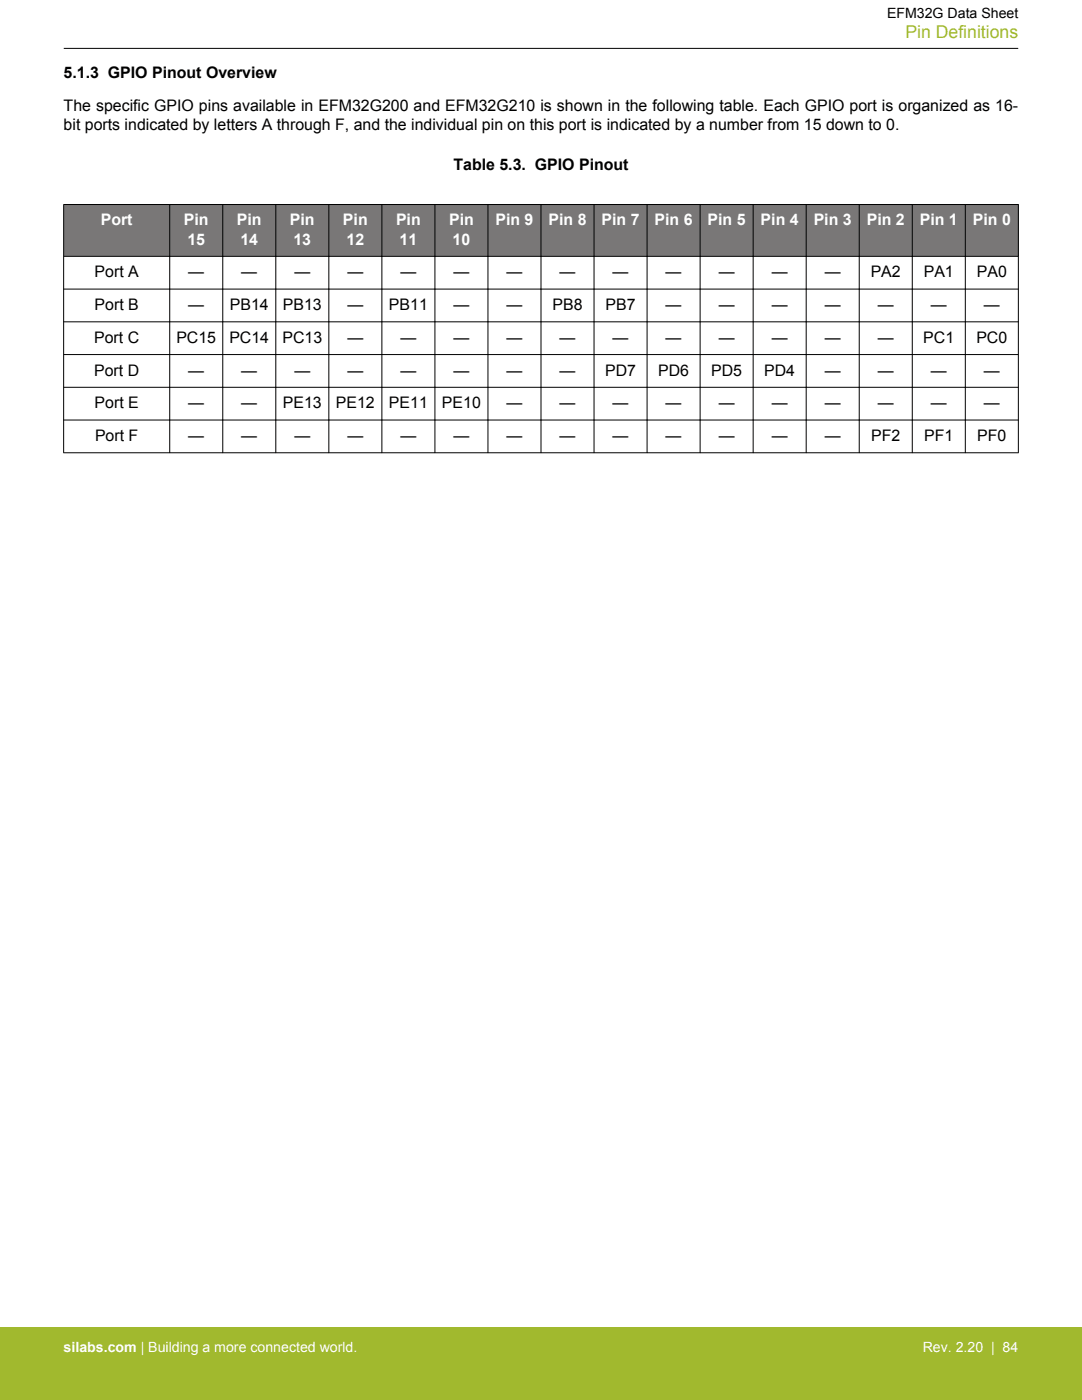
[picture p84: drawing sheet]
<svg xmlns="http://www.w3.org/2000/svg" width="216mm" height="279mm" viewBox="0 0 216 279" stroke-linecap="round" stroke-linejoin="round" font-family="sans-serif">
<defs><g id="words">
<text font-size="3.5" fill="#a1b92e" x="180.7" y="7.5">Pin Definitions</text>
<g font-size="3.2">
<text x="12.7" y="15.5">5.1.3 GPIO Pinout Overview</text>
<text x="12.7" y="22.2">The specific GPIO pins available in EFM32G200 and EFM32G210 is shown in the following table. Each GPIO port is organized as 16-</text>
<text x="12.7" y="26">bit ports indicated by letters A through F, and the individual pin on this port is indicated by a number from 15 down to 0.</text>
<text x="90.5" y="34">Table 5.3. GPIO Pinout</text>
<text x="18.9" y="55.3">Port A</text>
<text x="37.6" y="55.3">—</text>
<text x="48.2" y="55.3">—</text>
<text x="58.7" y="55.3">—</text>
<text x="69.3" y="55.3">—</text>
<text x="79.9" y="55.3">—</text>
<text x="90.5" y="55.3">—</text>
<text x="101.1" y="55.3">—</text>
<text x="111.7" y="55.3">—</text>
<text x="122.2" y="55.3">—</text>
<text x="132.8" y="55.3">—</text>
<text x="143.4" y="55.3">—</text>
<text x="154" y="55.3">—</text>
<text x="164.6" y="55.3">—</text>
<text x="173.7" y="55.3">PA2</text>
<text x="184.3" y="55.3">PA1</text>
<text x="194.9" y="55.3">PA0</text>
<text x="18.9" y="61.9">Port B</text>
<text x="37.6" y="61.9">—</text>
<text x="45.9" y="61.9">PB14</text>
<text x="56.4" y="61.9">PB13</text>
<text x="69.3" y="61.9">—</text>
<text x="77.6" y="61.9">PB11</text>
<text x="90.5" y="61.9">—</text>
<text x="101.1" y="61.9">—</text>
<text x="110.2" y="61.9">PB8</text>
<text x="120.8" y="61.9">PB7</text>
<text x="132.8" y="61.9">—</text>
<text x="143.4" y="61.9">—</text>
<text x="154" y="61.9">—</text>
<text x="164.6" y="61.9">—</text>
<text x="175.2" y="61.9">—</text>
<text x="185.7" y="61.9">—</text>
<text x="196.3" y="61.9">—</text>
<text x="18.8" y="68.4">Port C</text>
<text x="35.2" y="68.4">PC15</text>
<text x="45.8" y="68.4">PC14</text>
<text x="56.4" y="68.4">PC13</text>
<text x="69.3" y="68.4">—</text>
<text x="79.9" y="68.4">—</text>
<text x="90.5" y="68.4">—</text>
<text x="101.1" y="68.4">—</text>
<text x="111.7" y="68.4">—</text>
<text x="122.2" y="68.4">—</text>
<text x="132.8" y="68.4">—</text>
<text x="143.4" y="68.4">—</text>
<text x="154" y="68.4">—</text>
<text x="164.6" y="68.4">—</text>
<text x="175.2" y="68.4">—</text>
<text x="184.2" y="68.4">PC1</text>
<text x="194.8" y="68.4">PC0</text>
<text x="18.8" y="74.9">Port D</text>
<text x="37.6" y="74.9">—</text>
<text x="48.2" y="74.9">—</text>
<text x="58.7" y="74.9">—</text>
<text x="69.3" y="74.9">—</text>
<text x="79.9" y="74.9">—</text>
<text x="90.5" y="74.9">—</text>
<text x="101.1" y="74.9">—</text>
<text x="111.7" y="74.9">—</text>
<text x="120.7" y="74.9">PD7</text>
<text x="131.3" y="74.9">PD6</text>
<text x="141.9" y="74.9">PD5</text>
<text x="152.5" y="74.9">PD4</text>
<text x="164.6" y="74.9">—</text>
<text x="175.2" y="74.9">—</text>
<text x="185.7" y="74.9">—</text>
<text x="196.3" y="74.9">—</text>
<text x="18.9" y="81.5">Port E</text>
<text x="37.6" y="81.5">—</text>
<text x="48.2" y="81.5">—</text>
<text x="56.4" y="81.5">PE13</text>
<text x="67" y="81.5">PE12</text>
<text x="77.6" y="81.5">PE11</text>
<text x="88.2" y="81.5">PE10</text>
<text x="101.1" y="81.5">—</text>
<text x="111.7" y="81.5">—</text>
<text x="122.2" y="81.5">—</text>
<text x="132.8" y="81.5">—</text>
<text x="143.4" y="81.5">—</text>
<text x="154" y="81.5">—</text>
<text x="164.6" y="81.5">—</text>
<text x="175.2" y="81.5">—</text>
<text x="185.7" y="81.5">—</text>
<text x="196.3" y="81.5">—</text>
<text x="19" y="88">Port F</text>
<text x="37.6" y="88">—</text>
<text x="48.2" y="88">—</text>
<text x="58.7" y="88">—</text>
<text x="69.3" y="88">—</text>
<text x="79.9" y="88">—</text>
<text x="90.5" y="88">—</text>
<text x="101.1" y="88">—</text>
<text x="111.7" y="88">—</text>
<text x="122.2" y="88">—</text>
<text x="132.8" y="88">—</text>
<text x="143.4" y="88">—</text>
<text x="154" y="88">—</text>
<text x="164.6" y="88">—</text>
<text x="173.8" y="88">PF2</text>
<text x="184.4" y="88">PF1</text>
<text x="195" y="88">PF0</text>
</g>
<g font-size="3.2" fill="#fff">
<text x="20.1" y="45">Port</text>
<text x="36.7" y="45">Pin</text>
<text x="47.3" y="45">Pin</text>
<text x="57.9" y="45">Pin</text>
<text x="68.4" y="45">Pin</text>
<text x="79" y="45">Pin</text>
<text x="89.6" y="45">Pin</text>
<text x="98.9" y="45">Pin 9</text>
<text x="109.4" y="45">Pin 8</text>
<text x="120" y="45">Pin 7</text>
<text x="130.6" y="45">Pin 6</text>
<text x="141.2" y="45">Pin 5</text>
<text x="151.8" y="45">Pin 4</text>
<text x="162.4" y="45">Pin 3</text>
<text x="172.9" y="45">Pin 2</text>
<text x="183.5" y="45">Pin 1</text>
<text x="194.1" y="45">Pin 0</text>
<text x="37.4" y="48.8">15</text>
<text x="48" y="48.8">14</text>
<text x="58.6" y="48.8">13</text>
<text x="69.1" y="48.8">12</text>
<text x="79.7" y="48.8">11</text>
<text x="90.3" y="48.8">10</text>
</g>
<text font-size="2.8" x="177" y="3.5">EFM32G Data Sheet</text>
<g font-size="2.8" fill="#fff">
<text x="12.7" y="269.9">silabs.com | Building a more connected world.</text>
<text x="184.1" y="269.9">Rev. 2.20 | 84</text>
</g>
</g></defs>
<g fill="#797777">
<path d="M12.7 40.8h190.5v10.4h-190.5z" fill-rule="evenodd"/>
<path d="M12.7 40.8h190.5v10.4h-190.5z" fill-rule="evenodd"/>
</g>
<g fill="none" stroke="#000" stroke-width=".2">
<path d="M12.7 9.7h190.5M12.7 40.8h190.5M12.7 51.2h190.5M12.7 57.7h190.5M12.7 40.8v49.6M33.9 40.8v49.6M44.4 40.8v49.6M55 40.8v49.6M65.6 40.8v49.6M76.2 40.8v49.6M86.8 40.8v49.6M97.4 40.8v49.6"/>
<path d="M107.9 40.8v49.6M118.5 40.8v49.6M129.1 40.8v49.6M139.7 40.8v49.6M150.3 40.8v49.6M160.9 40.8v49.6M171.5 40.8v49.6M182 40.8v49.6M192.6 40.8v49.6M203.2 40.8v49.6M12.7 64.2h190.5M12.7 70.8h190.5"/>
<path d="M12.7 77.3h190.5M12.7 83.8h190.5M12.7 90.4h190.5"/>
</g>
<path d="M0 264.9h215.9v14.5h-215.9z" fill="#a1b92e"/>
<use href="#words"/>
</svg>
